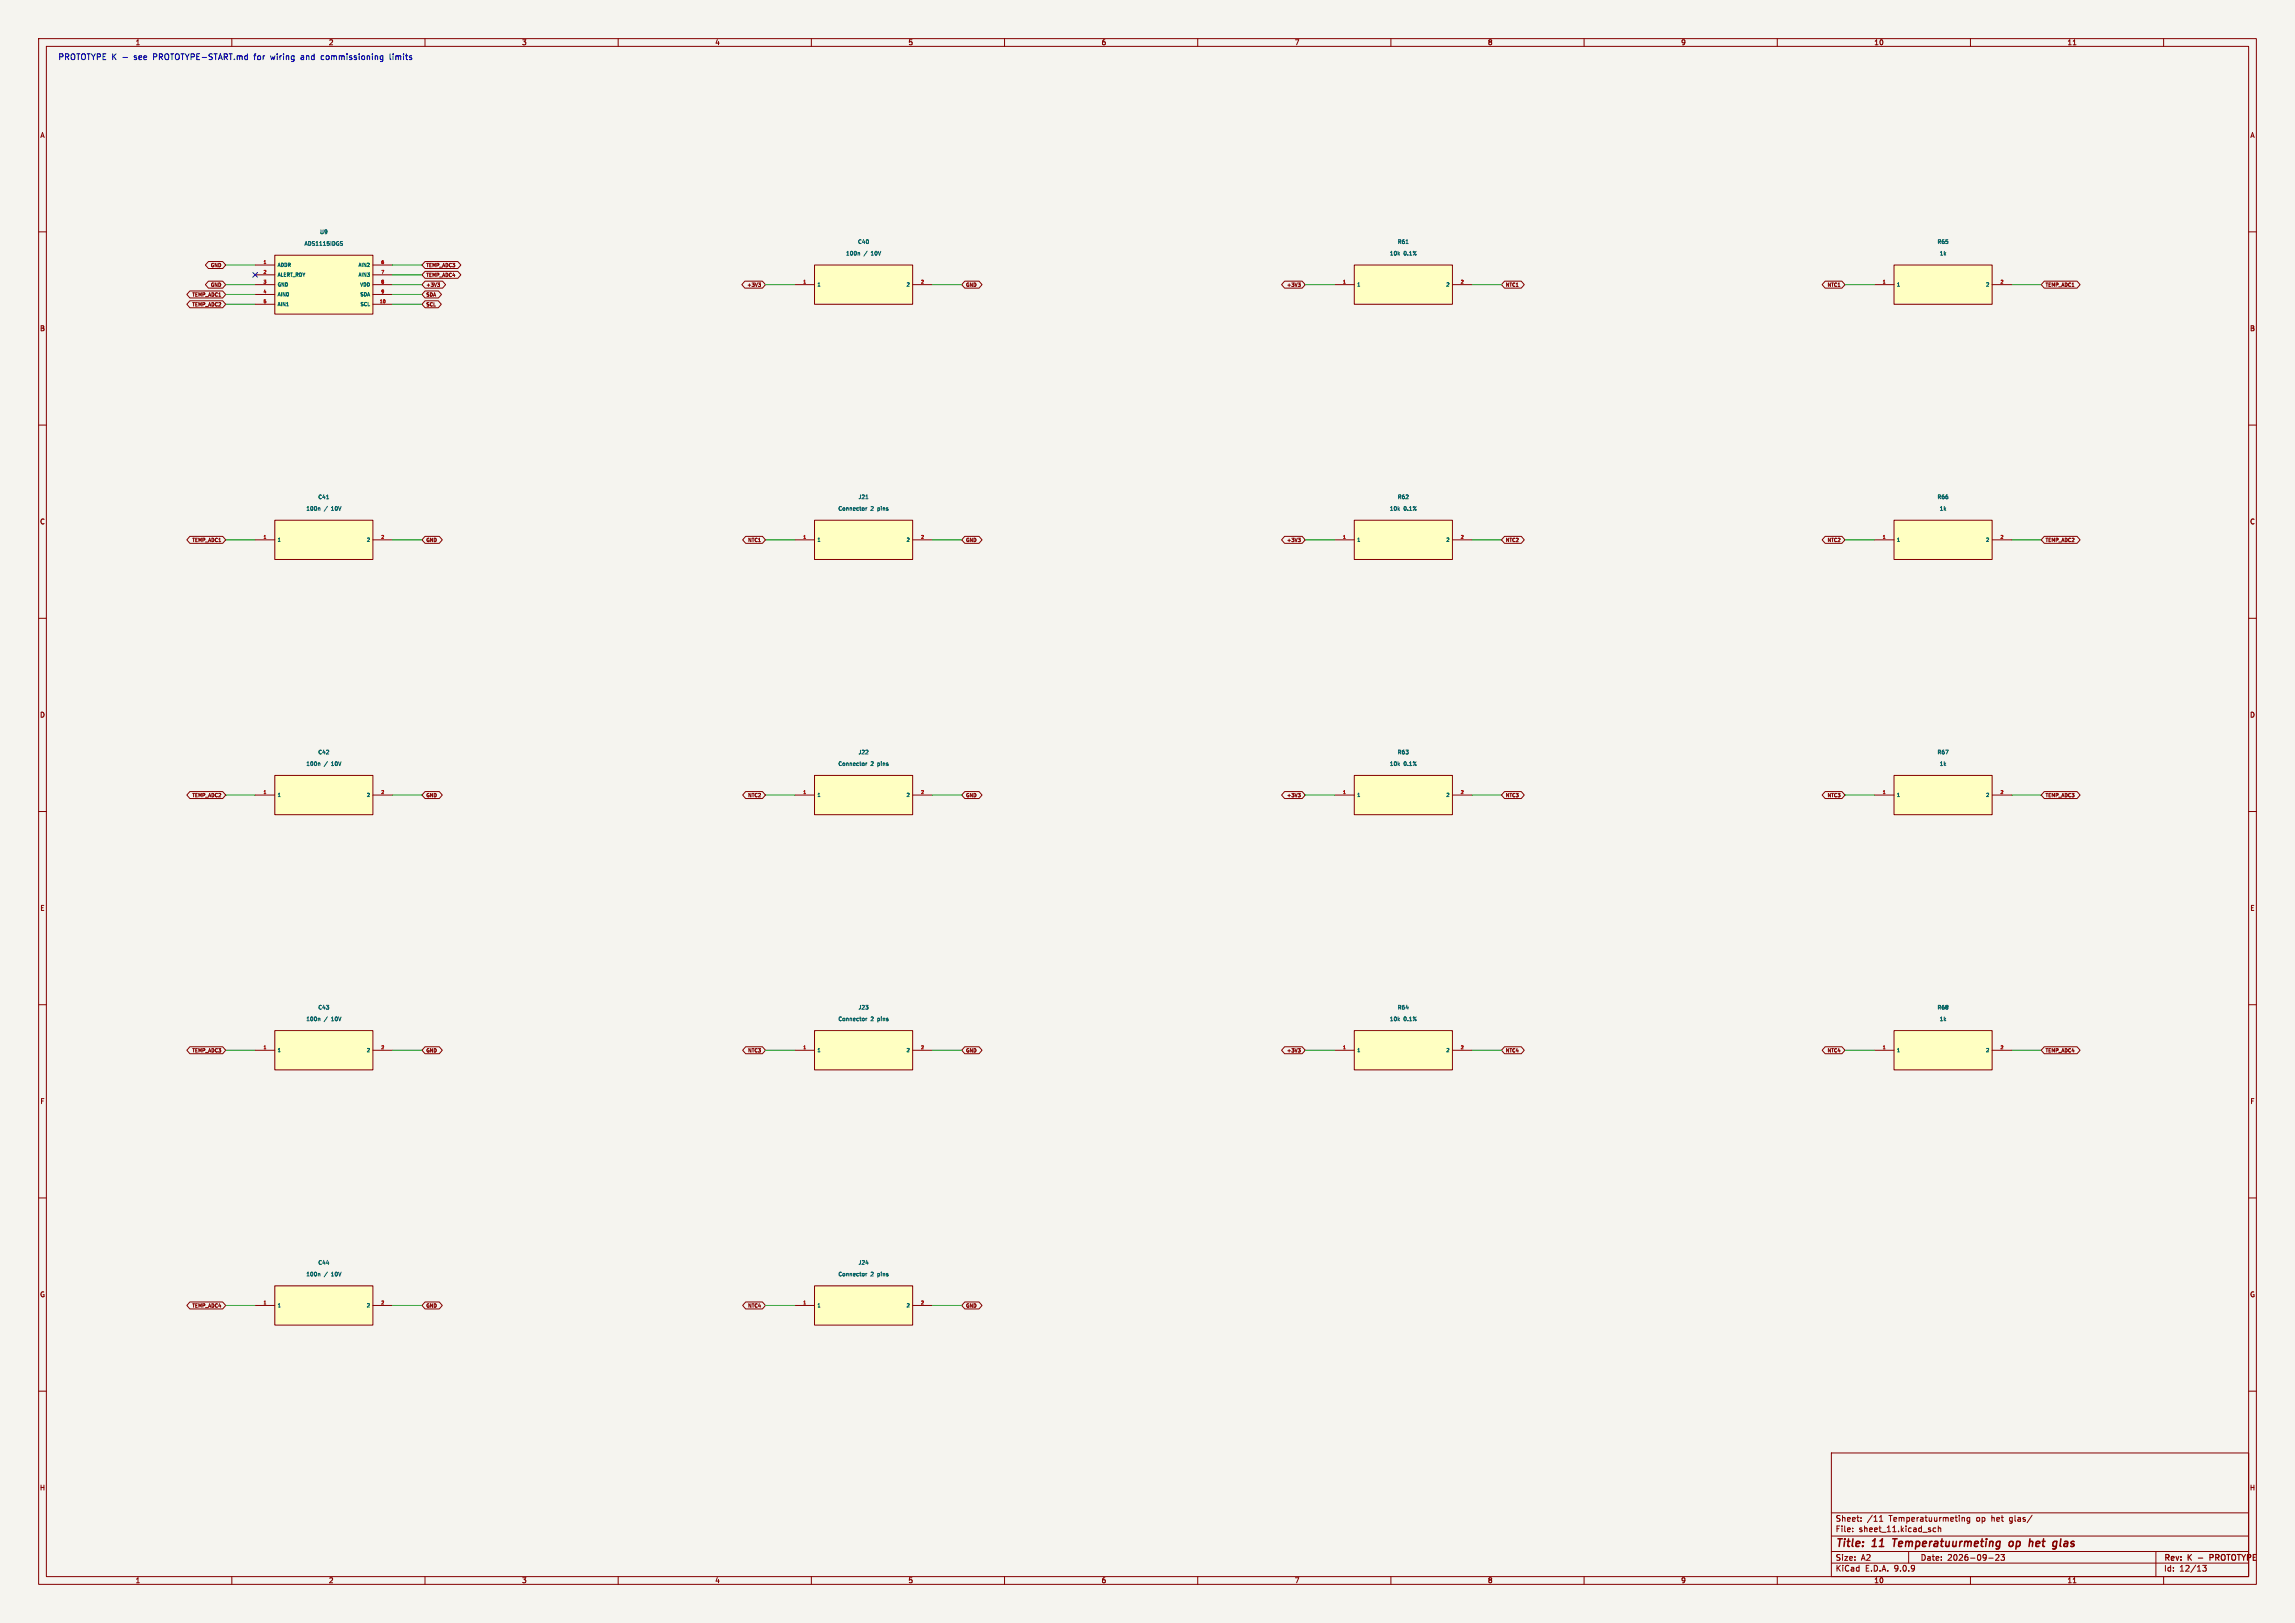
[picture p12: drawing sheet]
<svg xmlns="http://www.w3.org/2000/svg" width="594mm" height="420mm" viewBox="0 0 594 420" stroke-linecap="round" stroke-linejoin="round" font-family="sans-serif">
<defs><g id="words">
<g font-size="2.8" fill="#840000">
<text x="475" y="400.9">Title:</text>
<text x="484.7" y="400.9">11</text>
<text x="490.8" y="400.9">Temperatuurmeting</text>
<text x="521.7" y="400.9">op</text>
<text x="527.6" y="400.9">het</text>
<text x="534.6" y="400.9">glas</text>
</g>
<g font-size="2.1" fill="#0000c2">
<text x="15" y="15.7">PROTOTYPE K -</text>
<text x="34.8" y="15.7">see</text>
<text x="39.9" y="15.7">PROTOTYPE-START.md</text>
<text x="66.2" y="15.7">for</text>
<text x="70.7" y="15.7">wiring</text>
<text x="78.6" y="15.7">and</text>
<text x="84" y="15.7">commissioning</text>
<text x="101.9" y="15.7">limits</text>
</g>
<g font-size="2.1" fill="#840000">
<text x="475" y="394">Sheet:</text>
<text x="483.2" y="394">/11</text>
<text x="489" y="394">Temperatuurmeting</text>
<text x="511.7" y="394">op</text>
<text x="515.7" y="394">het</text>
<text x="520.5" y="394">glas/</text>
<text x="475" y="396.7">File:</text>
<text x="481.1" y="396.7">sheet_11.kicad_sch</text>
<text x="475" y="406.9">KiCad</text>
<text x="475" y="404.1">Size:</text>
<text x="481.7" y="404.1">A2</text>
<text x="482.7" y="406.9">E.D.A.</text>
<text x="490.3" y="406.9">9.0.9</text>
<text x="497" y="404.1">Date:</text>
<text x="504" y="404.1">2026-09-23</text>
<text x="560" y="404.3">Rev:</text>
<text x="560" y="406.9">Id:</text>
<text x="564.1" y="406.9">12/13</text>
<text x="566.4" y="404.3">K</text>
<text x="569.6" y="404.3">-</text>
<text x="573.2" y="404.3">PROTOTYPE</text>
</g>
<g font-size="1.8" fill="#840000">
<text x="35" y="11.9">1</text>
<text x="85" y="11.9">2</text>
<text x="135" y="11.9">3</text>
<text x="185" y="11.9">4</text>
<text x="235" y="11.9">5</text>
<text x="285" y="11.9">6</text>
<text x="335" y="11.9">7</text>
<text x="385" y="11.9">8</text>
<text x="435" y="11.9">9</text>
<text x="485" y="11.9">10</text>
<text x="535" y="11.9">11</text>
<text x="10.3" y="35.9">A</text>
<text x="582.3" y="35.9">A</text>
<text x="10.3" y="85.9">B</text>
<text x="582.3" y="85.9">B</text>
<text x="10.3" y="135.9">C</text>
<text x="582.3" y="135.9">C</text>
<text x="10.3" y="185.9">D</text>
<text x="582.3" y="185.9">D</text>
<text x="10.3" y="235.9">E</text>
<text x="582.3" y="235.9">E</text>
<text x="10.3" y="285.9">F</text>
<text x="582.3" y="285.9">F</text>
<text x="10.3" y="335.9">G</text>
<text x="582.3" y="335.9">G</text>
<text x="10.2" y="385.9">H</text>
<text x="582.2" y="385.9">H</text>
<text x="35" y="409.9">1</text>
<text x="85" y="409.9">2</text>
<text x="135" y="409.9">3</text>
<text x="185" y="409.9">4</text>
<text x="235" y="409.9">5</text>
<text x="285" y="409.9">6</text>
<text x="335" y="409.9">7</text>
<text x="385" y="409.9">8</text>
<text x="435" y="409.9">9</text>
<text x="485" y="409.9">10</text>
<text x="535" y="409.9">11</text>
</g>
<g font-size="1.4" fill="#006464">
<text x="78.7" y="63.8">ADS1115IDGS</text>
<text x="82.7" y="60.8">U9</text>
<text x="221.9" y="63.3">C40</text>
<text x="361.6" y="63.3">R61</text>
<text x="501.3" y="63.3">R65</text>
<text x="218.8" y="66.3">100n</text>
<text x="223.6" y="66.3">/</text>
<text x="225.7" y="66.3">10V</text>
<text x="359.6" y="66.3">10k</text>
<text x="363.3" y="66.3">0.1%</text>
<text x="501.9" y="66.3">1k</text>
<text x="82.2" y="129.3">C41</text>
<text x="222.1" y="129.3">J21</text>
<text x="361.6" y="129.3">R62</text>
<text x="501.3" y="129.3">R66</text>
<text x="79.1" y="132.3">100n</text>
<text x="83.9" y="132.3">/</text>
<text x="86" y="132.3">10V</text>
<text x="216.8" y="132.3">Connector</text>
<text x="225.4" y="132.3">2</text>
<text x="227.4" y="132.3">pins</text>
<text x="359.6" y="132.3">10k</text>
<text x="363.3" y="132.3">0.1%</text>
<text x="501.9" y="132.3">1k</text>
<text x="82.2" y="195.4">C42</text>
<text x="222.1" y="195.4">J22</text>
<text x="361.6" y="195.4">R63</text>
<text x="501.3" y="195.4">R67</text>
<text x="79.1" y="198.4">100n</text>
<text x="83.9" y="198.4">/</text>
<text x="86" y="198.4">10V</text>
<text x="216.8" y="198.4">Connector</text>
<text x="225.4" y="198.4">2</text>
<text x="227.4" y="198.4">pins</text>
<text x="359.6" y="198.4">10k</text>
<text x="363.3" y="198.4">0.1%</text>
<text x="501.9" y="198.4">1k</text>
<text x="82.2" y="261.4">C43</text>
<text x="222.1" y="261.4">J23</text>
<text x="361.6" y="261.4">R64</text>
<text x="501.3" y="261.4">R68</text>
<text x="79.1" y="264.4">100n</text>
<text x="83.9" y="264.4">/</text>
<text x="86" y="264.4">10V</text>
<text x="216.8" y="264.4">Connector</text>
<text x="225.4" y="264.4">2</text>
<text x="227.4" y="264.4">pins</text>
<text x="359.6" y="264.4">10k</text>
<text x="363.3" y="264.4">0.1%</text>
<text x="501.9" y="264.4">1k</text>
<text x="82.2" y="327.5">C44</text>
<text x="222.1" y="327.5">J24</text>
<text x="79.1" y="330.5">100n</text>
<text x="83.9" y="330.5">/</text>
<text x="86" y="330.5">10V</text>
<text x="216.8" y="330.5">Connector</text>
<text x="225.4" y="330.5">2</text>
<text x="227.4" y="330.5">pins</text>
</g>
<g font-size="1.3" fill="#840000">
<text x="54.4" y="69.3">GND</text>
<text x="110.2" y="69.3">TEMP_ADC3</text>
<text x="110.2" y="71.9">TEMP_ADC4</text>
<text x="49.6" y="76.9">TEMP_ADC1</text>
<text x="54.4" y="74.4">GND</text>
<text x="110.2" y="74.4">+3V3</text>
<text x="110.2" y="76.9">SDA</text>
<text x="193.2" y="74.4">+3V3</text>
<text x="249.9" y="74.4">GND</text>
<text x="332.9" y="74.4">+3V3</text>
<text x="389.6" y="74.4">NTC1</text>
<text x="472.8" y="74.4">NTC1</text>
<text x="529.3" y="74.4">TEMP_ADC1</text>
<text x="49.6" y="79.5">TEMP_ADC2</text>
<text x="110.2" y="79.5">SCL</text>
<text x="49.6" y="140.4">TEMP_ADC1</text>
<text x="110.2" y="140.4">GND</text>
<text x="193.4" y="140.4">NTC1</text>
<text x="249.9" y="140.4">GND</text>
<text x="332.9" y="140.4">+3V3</text>
<text x="389.6" y="140.4">NTC2</text>
<text x="472.8" y="140.4">NTC2</text>
<text x="529.3" y="140.4">TEMP_ADC2</text>
<text x="49.6" y="206.5">TEMP_ADC2</text>
<text x="110.2" y="206.5">GND</text>
<text x="193.4" y="206.5">NTC2</text>
<text x="249.9" y="206.5">GND</text>
<text x="332.9" y="206.5">+3V3</text>
<text x="389.6" y="206.5">NTC3</text>
<text x="472.8" y="206.5">NTC3</text>
<text x="529.3" y="206.5">TEMP_ADC3</text>
<text x="49.6" y="272.5">TEMP_ADC3</text>
<text x="110.2" y="272.5">GND</text>
<text x="193.4" y="272.5">NTC3</text>
<text x="249.9" y="272.5">GND</text>
<text x="332.9" y="272.5">+3V3</text>
<text x="389.6" y="272.5">NTC4</text>
<text x="472.8" y="272.5">NTC4</text>
<text x="529.3" y="272.5">TEMP_ADC4</text>
<text x="49.6" y="338.6">TEMP_ADC4</text>
<text x="110.2" y="338.6">GND</text>
<text x="193.4" y="338.6">NTC4</text>
<text x="249.9" y="338.6">GND</text>
</g>
<g font-size="1.3" fill="#006464">
<text x="71.8" y="69.3">ADDR</text>
<text x="71.8" y="71.8">ALERT_RDY</text>
<text x="92.6" y="69.3">AIN2</text>
<text x="92.6" y="71.8">AIN3</text>
<text x="71.8" y="74.3">GND</text>
<text x="71.8" y="76.9">AIN0</text>
<text x="93" y="74.3">VDD</text>
<text x="93.1" y="76.9">SDA</text>
<text x="211.5" y="74.3">1</text>
<text x="234.5" y="74.3">2</text>
<text x="351.2" y="74.3">1</text>
<text x="374.2" y="74.3">2</text>
<text x="490.9" y="74.3">1</text>
<text x="513.9" y="74.3">2</text>
<text x="71.8" y="79.4">AIN1</text>
<text x="93.1" y="79.4">SCL</text>
<text x="71.8" y="140.4">1</text>
<text x="94.8" y="140.4">2</text>
<text x="211.5" y="140.4">1</text>
<text x="234.5" y="140.4">2</text>
<text x="351.2" y="140.4">1</text>
<text x="374.2" y="140.4">2</text>
<text x="490.9" y="140.4">1</text>
<text x="513.9" y="140.4">2</text>
<text x="71.8" y="206.4">1</text>
<text x="94.8" y="206.4">2</text>
<text x="211.5" y="206.4">1</text>
<text x="234.5" y="206.4">2</text>
<text x="351.2" y="206.4">1</text>
<text x="374.2" y="206.4">2</text>
<text x="490.9" y="206.4">1</text>
<text x="513.9" y="206.4">2</text>
<text x="71.8" y="272.5">1</text>
<text x="94.8" y="272.5">2</text>
<text x="211.5" y="272.5">1</text>
<text x="234.5" y="272.5">2</text>
<text x="351.2" y="272.5">1</text>
<text x="374.2" y="272.5">2</text>
<text x="490.9" y="272.5">1</text>
<text x="513.9" y="272.5">2</text>
<text x="71.8" y="338.5">1</text>
<text x="94.8" y="338.5">2</text>
<text x="211.5" y="338.5">1</text>
<text x="234.5" y="338.5">2</text>
</g>
<g font-size="1.1" fill="#a90000">
<text x="68.1" y="68.3">1</text>
<text x="68.1" y="70.9">2</text>
<text x="98.5" y="68.3">6</text>
<text x="98.5" y="70.9">7</text>
<text x="68.1" y="73.4">3</text>
<text x="68.1" y="75.9">4</text>
<text x="98.5" y="73.4">8</text>
<text x="98.5" y="75.9">9</text>
<text x="207.8" y="73.4">1</text>
<text x="238.2" y="73.4">2</text>
<text x="347.5" y="73.4">1</text>
<text x="377.9" y="73.4">2</text>
<text x="487.2" y="73.4">1</text>
<text x="517.6" y="73.4">2</text>
<text x="68.1" y="78.5">5</text>
<text x="98.1" y="78.5">10</text>
<text x="68.1" y="139.4">1</text>
<text x="98.5" y="139.4">2</text>
<text x="207.8" y="139.4">1</text>
<text x="238.2" y="139.4">2</text>
<text x="347.5" y="139.4">1</text>
<text x="377.9" y="139.4">2</text>
<text x="487.2" y="139.4">1</text>
<text x="517.6" y="139.4">2</text>
<text x="68.1" y="205.5">1</text>
<text x="98.5" y="205.5">2</text>
<text x="207.8" y="205.5">1</text>
<text x="238.2" y="205.5">2</text>
<text x="347.5" y="205.5">1</text>
<text x="377.9" y="205.5">2</text>
<text x="487.2" y="205.5">1</text>
<text x="517.6" y="205.5">2</text>
<text x="68.1" y="271.5">1</text>
<text x="98.5" y="271.5">2</text>
<text x="207.8" y="271.5">1</text>
<text x="238.2" y="271.5">2</text>
<text x="347.5" y="271.5">1</text>
<text x="377.9" y="271.5">2</text>
<text x="487.2" y="271.5">1</text>
<text x="517.6" y="271.5">2</text>
<text x="68.1" y="337.6">1</text>
<text x="98.5" y="337.6">2</text>
<text x="207.8" y="337.6">1</text>
<text x="238.2" y="337.6">2</text>
</g>
</g></defs>
<path d="M0 0h594v420h-594z" fill="#f5f4ef" stroke="#f5f4ef" stroke-width=".26"/>
<g fill="none" stroke="#840000" stroke-width=".26">
<path d="M10 10h574v400h-574zM12 12h570v396h-570zM60 10v2M110 10v2M160 10v2M210 10v2M260 10v2M310 10v2M360 10v2M410 10v2M460 10v2M510 10v2"/>
<path d="M536.6 11.6h.7M560 10v2M10 60h2M582 60h2M10 110h2M582 110h2M10 160h2M582 160h2M10 210h2M582 210h2M10 260h2M582 260h2"/>
<path d="M10 310h2M582 310h2M10 360h2M474 376h108v32h-108zM582 360h2M474 397.5h108M474 391.5h108M479.5 396.2v.2M479.5 395.4v.2M481.7 393.5v.2M481.7 392.7v.2M486.5 393.7h.8"/>
<path d="M486.5 392.6l.4-.4v1.5M501 395.4h-.4l-.3 .3 .2 .6h.5M501.7 395.5l.5-.1 .1 1M501.7 394.9v1.5M507.8 392.7v1M507.8 392.8l.6-.1 .1 1M509.8 392.7h-.4l-.3 .3 .1 .6h.6M509.8 392.7v1.2l-.3 .3-.3-.1M526 392.1l-1.3 1.9M60 408v2M110 408v2M160 408v2"/>
<path d="M210 408v2M260 408v2M310 408v2M360 408v2M410 408v2M460 408v2M474 404.5h108M474 401.5h108M494 401.5v3M510 408v2M514.7 403.2h1.2M517.3 402.4v.5l-.8 .9h.9"/>
<path d="M517.9 402.3h.9l-.5 .5 .4 .2v.6l-.2 .2-.6-.2M536.6 409.6h.7M558 401.5v6.5M560 408v2M570.1 405.1h.9l-.5 .5 .5 .2v.6l-.3 .2-.6-.2"/>
</g>
<path d="M572.7 402.3h-.7v1.5M572.7 403l-.7 .1" fill="none" stroke="#840000" stroke-width=".3"/>
<path d="M489.9 398.2h1.1M490.5 398.2l-.3 2M521 399.1l-.2-.2-.5 .1-.3 .8 .3 .4 .5-.1 .2-.3M525.4 398.2l-.2 2M533.4 398.2l-.2 1.7 .2 .3" fill="none" stroke="#840000" stroke-width=".4"/>
<path d="M490.2 266.7h25.4v10.2h-25.4z" fill="#ffffc2"/>
<path d="M485.1 271.8h5.1M490.2 266.7h25.4v10.2h-25.4zM515.6 271.8h5.1" fill="none" stroke="#840000" stroke-width=".26"/>
<path d="M71.1 332.7h25.4v10.2h-25.4z" fill="#ffffc2"/>
<path d="M66 337.8h5.1M71.1 332.7h25.4v10.2h-25.4zM96.5 337.8h5.1" fill="none" stroke="#840000" stroke-width=".26"/>
<path d="M82.5 329.5l.3 .2v.5" fill="none" stroke="#006464" stroke-width=".26"/>
<path d="M350.5 134.6h25.4v10.2h-25.4z" fill="#ffffc2"/>
<path d="M345.4 139.7h5.1M350.5 134.6h25.4v10.2h-25.4zM375.9 139.7h5.1" fill="none" stroke="#840000" stroke-width=".26"/>
<path d="M71.1 266.7h25.4v10.2h-25.4z" fill="#ffffc2"/>
<path d="M66 271.8h5.1M71.1 266.7h25.4v10.2h-25.4zM96.5 271.8h5.1" fill="none" stroke="#840000" stroke-width=".26"/>
<path d="M82.5 263.5l.3 .1v.6" fill="none" stroke="#006464" stroke-width=".26"/>
<path d="M210.8 68.6h25.4v10.1h-25.4z" fill="#ffffc2"/>
<path d="M205.7 73.7h5.1M210.8 68.6h25.4v10.1h-25.4zM236.2 73.7h5.1" fill="none" stroke="#840000" stroke-width=".26"/>
<path d="M222.2 65.4l.3 .1v.5" fill="none" stroke="#006464" stroke-width=".26"/>
<path d="M210.8 134.6h25.4v10.2h-25.4z" fill="#ffffc2"/>
<path d="M205.7 139.7h5.1M210.8 134.6h25.4v10.2h-25.4zM236.2 139.7h5.1" fill="none" stroke="#840000" stroke-width=".26"/>
<path d="M224.1 129.1h.6M224.1 131.4v.7M224.4 131.4l-.3 .2" fill="none" stroke="#006464" stroke-width=".26"/>
<path d="M71.1 200.7h25.4v10.1h-25.4z" fill="#ffffc2"/>
<path d="M66 205.7h5.1M71.1 200.7h25.4v10.1h-25.4zM96.5 205.7h5.1" fill="none" stroke="#840000" stroke-width=".26"/>
<path d="M82.5 197.4l.3 .2v.5" fill="none" stroke="#006464" stroke-width=".26"/>
<path d="M350.5 266.7h25.4v10.2h-25.4z" fill="#ffffc2"/>
<path d="M345.4 271.8h5.1M350.5 266.7h25.4v10.2h-25.4zM375.9 271.8h5.1" fill="none" stroke="#840000" stroke-width=".26"/>
<path d="M350.5 200.7h25.4v10.1h-25.4z" fill="#ffffc2"/>
<path d="M345.4 205.7h5.1M350.5 200.7h25.4v10.1h-25.4zM375.9 205.7h5.1" fill="none" stroke="#840000" stroke-width=".26"/>
<path d="M71.1 134.6h25.4v10.2h-25.4z" fill="#ffffc2"/>
<path d="M66 139.7h5.1M71.1 134.6h25.4v10.2h-25.4zM96.5 139.7h5.1" fill="none" stroke="#840000" stroke-width=".26"/>
<path d="M82.5 131.4l.3 .2v.5M84.5 129.1h.6" fill="none" stroke="#006464" stroke-width=".26"/>
<path d="M350.5 68.6h25.4v10.1h-25.4z" fill="#ffffc2"/>
<path d="M345.4 73.7h5.1M350.5 68.6h25.4v10.1h-25.4zM375.9 73.7h5.1" fill="none" stroke="#840000" stroke-width=".26"/>
<path d="M363.9 63h.6" fill="none" stroke="#006464" stroke-width=".26"/>
<path d="M210.8 332.7h25.4v10.2h-25.4z" fill="#ffffc2"/>
<path d="M205.7 337.8h5.1M210.8 332.7h25.4v10.2h-25.4zM236.2 337.8h5.1" fill="none" stroke="#840000" stroke-width=".26"/>
<path d="M224.1 329.5v.7M224.4 329.5l-.3 .2" fill="none" stroke="#006464" stroke-width=".26"/>
<path d="M71.1 66h25.4v15.3h-25.4z" fill="#ffffc2"/>
<path d="M66 68.6h5.1M66 71.1h5.1M66 73.7h5.1M66 76.2h5.1M66 78.7h5.1M71.1 66h25.4v15.3h-25.4zM96.5 68.6h5.1M96.5 71.1h5.1M96.5 73.7h5.1M96.5 76.2h5.1M96.5 78.7h5.1" fill="none" stroke="#840000" stroke-width=".26"/>
<path d="M88.3 63l.3 .1M88.3 62.5h.4M88.6 63.1h.1M88.6 63.1v.3l-.4 .1" fill="none" stroke="#006464" stroke-width=".26"/>
<path d="M490.2 200.7h25.4v10.1h-25.4z" fill="#ffffc2"/>
<path d="M485.1 205.7h5.1M490.2 200.7h25.4v10.1h-25.4zM515.6 205.7h5.1" fill="none" stroke="#840000" stroke-width=".26"/>
<path d="M490.2 134.6h25.4v10.2h-25.4z" fill="#ffffc2"/>
<path d="M485.1 139.7h5.1M490.2 134.6h25.4v10.2h-25.4zM515.6 139.7h5.1" fill="none" stroke="#840000" stroke-width=".26"/>
<path d="M210.8 266.7h25.4v10.2h-25.4z" fill="#ffffc2"/>
<path d="M205.7 271.8h5.1M210.8 266.7h25.4v10.2h-25.4zM236.2 271.8h5.1" fill="none" stroke="#840000" stroke-width=".26"/>
<path d="M224.1 263.5v.7M224.4 263.5l-.3 .2" fill="none" stroke="#006464" stroke-width=".26"/>
<path d="M490.2 68.6h25.4v10.1h-25.4z" fill="#ffffc2"/>
<path d="M485.1 73.7h5.1M490.2 68.6h25.4v10.1h-25.4zM515.6 73.7h5.1" fill="none" stroke="#840000" stroke-width=".26"/>
<path d="M210.8 200.7h25.4v10.1h-25.4z" fill="#ffffc2"/>
<g fill="none" stroke="#840000" stroke-width=".26">
<path d="M49.1 75.3h8.5l.8 .9-.8 .9h-8.5l-.7-.9zM49.1 77.8h8.5l.8 .9-.8 .9h-8.5l-.7-.9zM53.9 67.7h3.7l.8 .9-.8 .9h-3.7l-.7-.9zM53.9 72.8h3.7l.8 .9-.8 .9h-3.7l-.7-.9zM110 67.7h8.5l.8 .9-.8 .9h-8.5l-.8-.9zM110 70.2h8.5l.8 .9-.8 .9h-8.5l-.8-.9zM110 72.8h4.6l.7 .9-.7 .9h-4.6l-.8-.9zM110 75.3h3.5l.8 .9-.8 .9h-3.5l-.8-.9zM110 77.8h3.4l.8 .9-.8 .9h-3.4l-.8-.9zM113.2 73.2h.6l-.3 .4M113.6 73.6h.1M113.7 73.6v.1"/>
<path d="M113.7 73.7l-.1 .4M192.8 72.8h4.5l.8 .9-.8 .9h-4.5l-.8-.9zM196.3 73.2h.5l-.3 .4h.3M196.8 73.6v.1M196.8 73.7v.3l-.4 .1M249.7 72.8h3.7l.8 .9-.8 .9h-3.7l-.8-.9zM332.5 72.8h4.5l.8 .9-.8 .9h-4.5l-.8-.9zM336 73.2h.5l-.3 .4h.3M336.5 73.6v.1M336.5 73.7v.3l-.4 .1M389.4 72.8h4.3l.8 .9-.8 .9h-4.3l-.8-.9zM472.4 72.8h4.3l.8 .9-.8 .9h-4.3l-.8-.9z"/>
<path d="M529.1 72.8h8.5l.8 .9-.8 .9h-8.5l-.8-.9zM49.1 138.8h8.5l.8 .9-.8 .9h-8.5l-.7-.9zM110 138.8h3.7l.8 .9-.8 .9h-3.7l-.8-.9zM193 138.8h4.3l.8 .9-.8 .9h-4.3l-.8-.9zM249.7 138.8h3.7l.8 .9-.8 .9h-3.7l-.8-.9zM332.5 138.8h4.5l.8 .9-.8 .9h-4.5l-.8-.9zM336 139.3h.5l-.3 .3 .3 .1v.3l-.4 .2M389.4 138.8h4.3l.8 .9-.8 .9h-4.3l-.8-.9zM472.4 138.8h4.3l.8 .9-.8 .9h-4.3l-.8-.9zM529.1 138.8h8.5l.8 .9-.8 .9h-8.5l-.8-.9zM49.1 204.8h8.5l.8 .9-.8 .9h-8.5l-.7-.9zM110 204.8h3.7l.8 .9-.8 .9h-3.7l-.8-.9z"/>
<path d="M193 204.8h4.3l.8 .9-.8 .9h-4.3l-.8-.9zM205.7 205.7h5.1M210.8 200.7h25.4v10.1h-25.4zM236.2 205.7h5.1M249.7 204.8h3.7l.8 .9-.8 .9h-3.7l-.8-.9zM332.5 204.8h4.5l.8 .9-.8 .9h-4.5l-.8-.9zM336 205.3h.5l-.3 .4h.3v.4M336.5 206.2h-.4M336.5 206.1v.1M389.4 204.8h4.3l.8 .9-.8 .9h-4.3l-.8-.9zM472.4 204.8h4.3l.8 .9-.8 .9h-4.3l-.8-.9zM529.1 204.8h8.5l.8 .9-.8 .9h-8.5l-.8-.9z"/>
<path d="M49.1 270.9h8.5l.8 .9-.8 .9h-8.5l-.7-.9zM110 270.9h3.7l.8 .9-.8 .9h-3.7l-.8-.9zM193 270.9h4.3l.8 .9-.8 .9h-4.3l-.8-.9zM249.7 270.9h3.7l.8 .9-.8 .9h-3.7l-.8-.9zM332.5 270.9h4.5l.8 .9-.8 .9h-4.5l-.8-.9zM336 271.4h.5l-.3 .3h.3M336.5 271.7v.1M336.5 271.8v.4l-.4 .1M389.4 270.9h4.3l.8 .9-.8 .9h-4.3l-.8-.9zM472.4 270.9h4.3l.8 .9-.8 .9h-4.3l-.8-.9zM529.1 270.9h8.5l.8 .9-.8 .9h-8.5l-.8-.9zM49.1 336.9h8.5l.8 .9-.8 .9h-8.5l-.7-.9z"/>
<path d="M110 336.9h3.7l.8 .9-.8 .9h-3.7l-.8-.9zM193 336.9h4.3l.8 .9-.8 .9h-4.3l-.8-.9zM249.7 336.9h3.7l.8 .9-.8 .9h-3.7l-.8-.9z"/>
</g>
<path d="M224.1 197.4v.7M224.4 197.4l-.3 .2" fill="none" stroke="#006464" stroke-width=".26"/>
<g fill="none" stroke="#009600" stroke-width=".26">
<path d="M58.4 73.7h7.6M58.4 68.6h7.6M58.4 76.2h7.6M58.4 78.7h7.6M101.6 73.7h7.6M101.6 68.6h7.6M101.6 76.2h7.6M101.6 78.7h7.6M101.6 71.1h7.6M198.1 73.7h7.6M241.3 73.7h7.6M337.8 73.7h7.6"/>
<path d="M381 73.7h7.6M477.5 73.7h7.6M520.7 73.7h7.6M58.4 139.7h7.6M101.6 139.7h7.6M198.1 139.7h7.6M241.3 139.7h7.6M337.8 139.7h7.6M381 139.7h7.6M477.5 139.7h7.6M520.7 139.7h7.6M58.4 205.7h7.6"/>
<path d="M101.6 205.7h7.6M198.1 205.7h7.6M241.3 205.7h7.6M337.8 205.7h7.6M381 205.7h7.6M477.5 205.7h7.6M520.7 205.7h7.6M58.4 271.8h7.6M101.6 271.8h7.6M198.1 271.8h7.6M241.3 271.8h7.6M337.8 271.8h7.6"/>
<path d="M381 271.8h7.6M477.5 271.8h7.6M520.7 271.8h7.6M58.4 337.8h7.6M101.6 337.8h7.6M198.1 337.8h7.6M241.3 337.8h7.6"/>
</g>
<path d="M65.4 70.5l1.2 1.2M66.6 70.5l-1.2 1.2" fill="none" stroke="#000084" stroke-width=".26"/>
<path d="M78 14.9v.5M83.4 14.4l-.3 .3v.5l.3 .2M98.4 15.2l.3 .2h.4M99.1 14.4v1.3l-.3 .2h-.3M99.1 14.5l-.4-.1-.3 .3M101 13.9v1.3l.2 .2" fill="none" stroke="#0000c2" stroke-width=".26"/>
<use href="#words"/>
</svg>
